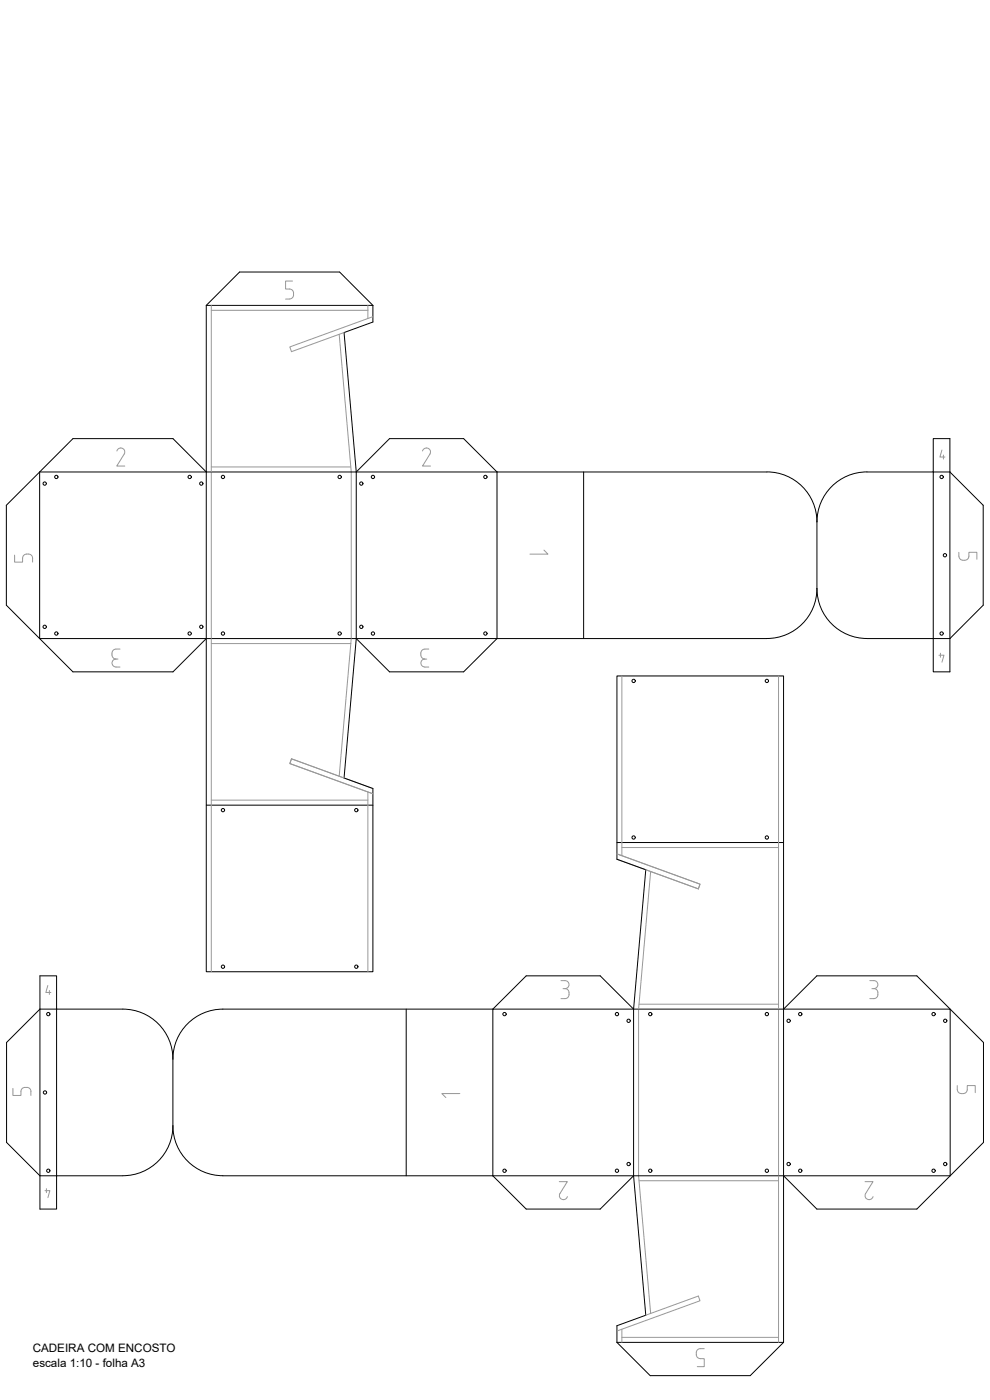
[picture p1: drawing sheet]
<svg xmlns="http://www.w3.org/2000/svg" width="297mm" height="420mm" viewBox="0 0 297 420" stroke-linecap="round" stroke-linejoin="round" font-family="sans-serif">
<defs><g id="words">
<g font-size="5.7" fill="#989898">
<text x="3.2" y="170">5</text>
<text x="286.5" y="169.3">5</text>
<text x="286.1" y="329.5">5</text>
</g>
<text font-size="5.3" fill="#989898" x="2.5" y="329.8">5</text>
<text font-size="4.4" fill="#989898" x="157.7" y="167.6">1</text>
<text font-size="4" fill="#989898" x="131.2" y="330.6">1</text>
<g font-size="3.5">
<text x="9.8" y="405.8">CADEIRA COM ENCOSTO</text>
<text x="9.9" y="410.1">escala 1:10 - folha A3</text>
</g>
</g></defs>
<!-- layer: 4. Contorno Dobras -->
<g fill="none" stroke="#000" stroke-width=".3">
<path d="M61.9 91.7h50M61.9 141.6v50M106.9 141.6h-95v50h95M106.9 141.6h42.2v50h-42.2M106.9 141.6v50M175.1 141.6v50M245.1 156.6v20M280 141.6h5v50h-5zM61.9 241.6h50M185.1 252.9h50M12 302.9h5v50h-5zM51.9 317.9v20"/>
<path d="M121.9 302.9v50M190.1 302.9h95v50h-95M190.1 302.9h-42.2v50h42.2M190.1 302.9v50M235.1 302.9v50M185.1 402.9h50"/>
</g>
<!-- layer: 3. CONTORNO -->
<g fill="none" stroke="#989898" stroke-width=".3">
<path d="M63.4 93.1h47M63.4 91.7v199.9M110.4 91.7v3.9M111.9 95l-24.9 9.1 .5 1.4 15.7-5.7M101.8 100.3l3.6 41.3v50l-3.6 41.4M63.4 140.1h41.9M63.4 193.1h41.9M186.6 202.9v53.9M233.6 202.9v200M87.5 227.7l-.5 1.5 24.9 9M87.5 227.7l24.4 8.9M87.5 227.7l15.7 5.8"/>
<path d="M110.4 237.7v53.9M63.4 240.1h47M185.1 256.3l24.9 9-.5 1.5M185.1 257.9l24.4 8.9M186.6 254.4h47M193.8 261l15.7 5.8M195.2 261.6l-3.6 41.3v50l3.6 41.3M191.7 301.4h41.9M191.7 354.4h41.9M186.6 398.9v4M193.8 394.7l15.7-5.7 .5 1.4-24.9 9.1M186.6 401.4h47"/>
</g>
<!-- layer: 1. CORTE -->
<path d="M21.9 131.6h30l10 10v-49.9l10-10.1h30l10 10.1v4.9l-8.7 3.2 3.7 41.8 10-10h22.2l10 10h81a15 15 0 0 1 15 15 15 15 0 0 1 15-15h19.9v-10h5v10l10 10v30l-10 10v10h-5v-10h-19.9a15 15 0 0 1-15-15 15 15 0 0 1-15 15h-81l-10 10h-22.2l-10-10-3.7 41.9 8.7 3.1v55h-50v-100l-10 10h-30l-20-20v-30zM66.9 302.9h81l10-10h22.2l10 10 3.7-41.9-8.7-3.1v-55h50v100l10-10h30l20 20v30l-20 20h-30l-10-10v50l-10 10h-30l-10-10v-5l8.7-3.2-3.7-41.8-10 10h-22.2l-10-10h-81M66.9 302.9a15 15 0 0 0-15 14.9 15 15 0 0 0-15-14.9h-19.9v-10h-5v10l-10 10v30l10 10v10h5v-10h19.9a15 15 0 0 0 15-15 15 15 0 0 0 15 14.9" fill="none" stroke="#000" stroke-width=".3"/>
<!-- layer: 2. GRAVURA -->
<g fill="none" stroke="#000" stroke-width=".3">
<circle cx="13.4" cy="145.1" r=".5"/>
<circle cx="16.9" cy="143.1" r=".5"/>
<circle cx="56.9" cy="143.1" r=".5"/>
<circle cx="60.4" cy="145.1" r=".5"/>
<circle cx="66.9" cy="143.1" r=".5"/>
<circle cx="101.9" cy="143.1" r=".5"/>
<circle cx="108.4" cy="145.1" r=".5"/>
<circle cx="111.9" cy="143.1" r=".5"/>
<circle cx="145.6" cy="143.1" r=".5"/>
<circle cx="282.5" cy="143.1" r=".5"/>
<circle cx="283.5" cy="166.6" r=".5"/>
<circle cx="13.4" cy="188.1" r=".5"/>
<circle cx="16.9" cy="190.1" r=".5"/>
<circle cx="56.9" cy="190.1" r=".5"/>
<circle cx="60.4" cy="188.1" r=".5"/>
<circle cx="66.9" cy="190.1" r=".5"/>
<circle cx="101.9" cy="190.1" r=".5"/>
<circle cx="108.4" cy="188.1" r=".5"/>
<circle cx="111.9" cy="190.1" r=".5"/>
<circle cx="145.6" cy="190.1" r=".5"/>
<circle cx="282.5" cy="190.1" r=".5"/>
<circle cx="190.1" cy="204.4" r=".5"/>
<circle cx="230.1" cy="204.4" r=".5"/>
<circle cx="66.9" cy="243.1" r=".5"/>
<circle cx="106.9" cy="243.1" r=".5"/>
<circle cx="190.1" cy="251.3" r=".5"/>
<circle cx="230.1" cy="251.3" r=".5"/>
<circle cx="66.9" cy="290.1" r=".5"/>
<circle cx="106.9" cy="290.1" r=".5"/>
<circle cx="14.5" cy="304.3" r=".5"/>
<circle cx="151.4" cy="304.3" r=".5"/>
<circle cx="185.1" cy="304.3" r=".5"/>
<circle cx="188.6" cy="306.4" r=".5"/>
<circle cx="195.1" cy="304.3" r=".5"/>
<circle cx="230.1" cy="304.3" r=".5"/>
<circle cx="236.6" cy="306.4" r=".5"/>
<circle cx="240.1" cy="304.3" r=".5"/>
<circle cx="280.1" cy="304.3" r=".5"/>
<circle cx="283.6" cy="306.4" r=".5"/>
<circle cx="13.5" cy="327.9" r=".5"/>
<circle cx="14.5" cy="351.4" r=".5"/>
<circle cx="151.4" cy="351.4" r=".5"/>
<circle cx="185.1" cy="351.4" r=".5"/>
<circle cx="188.6" cy="349.3" r=".5"/>
<circle cx="195.1" cy="351.4" r=".5"/>
<circle cx="230.1" cy="351.4" r=".5"/>
<circle cx="236.6" cy="349.3" r=".5"/>
<circle cx="240.1" cy="351.4" r=".5"/>
<circle cx="280.1" cy="351.4" r=".5"/>
<circle cx="283.6" cy="349.3" r=".5"/>
</g>
<!-- layer: 5. TEXTO -->
<g fill="none" stroke="#989898" stroke-width=".3">
<path d="M87.8 84.3h-2.1v2.4h1.2a1.52 1.52 0 0 1 1.2 1.5 1.52 1.52 0 0 1-1.2 1.5h-1.2M35.1 135.4a1.21 1.21 0 0 1 1.6-.9 1.21 1.21 0 0 1 .6 1.8l-2.3 3.6h2.4M126.8 135.4a1.22 1.22 0 0 1 1.6-.9 1.22 1.22 0 0 1 .6 1.8l-2.2 3.6h2.4M282.6 135.1l-.6 2.1h1.5M283.1 136.6v1.2M34.8 197.8h.6M34.8 197.8a1.2 1.2 0 0 0-1.2 1.2 1.2 1.2 0 0 0 1.2 1.2h1.2M36 194.8h-1.2a1.52 1.52 0 0 0-1.2 1.5 1.52 1.52 0 0 0 1.2 1.5M126.3 196v.6M126.3 196.6a1.2 1.2 0 0 0 1.2 1.2M127.5 197.8h.6M127.5 197.8a1.2 1.2 0 0 0-1.2 1.2 1.2 1.2 0 0 0 1.2 1.2h1.2"/>
<path d="M128.7 194.8h-1.2a1.2 1.2 0 0 0-1.2 1.2M281.7 196.6h1.5l-.6 2.1M282.2 196v1.3M14.4 295.8l-.6 2.1h1.5M14.8 297.3v1.2M168.3 294.3h1.2a1.2 1.2 0 0 1 1.2 1.2 1.2 1.2 0 0 1-1.2 1.2 1.53 1.53 0 0 1 1.3 1.5 1.53 1.53 0 0 1-1.3 1.5h-1.2M168.9 296.7h.6M261 294.3h1.2M261 299.7h1.2M261.6 296.7h.6M262.2 294.3a1.2 1.2 0 0 1 1.2 1.2 1.2 1.2 0 0 1-1.2 1.2 1.53 1.53 0 0 1 1.2 1.5 1.53 1.53 0 0 1-1.2 1.5M13.5 357.3h1.5l-.6 2.1"/>
<path d="M13.9 356.7v1.2M167.8 354.6h2.4l-2.2 3.6a1.2 1.2 0 0 0 1 1.8M170.2 359.1a1.24 1.24 0 0 1-1.2 .9M259.5 354.6h2.4l-2.2 3.6M259.7 358.2a1.22 1.22 0 0 0 .6 1.7 1.22 1.22 0 0 0 1.7-.8M211.3 404.7h-1.2a1.52 1.52 0 0 0-1.2 1.5 1.52 1.52 0 0 0 1.2 1.5l1.2 .1v2.3h-2.1"/>
</g>
<use href="#words"/>
</svg>
